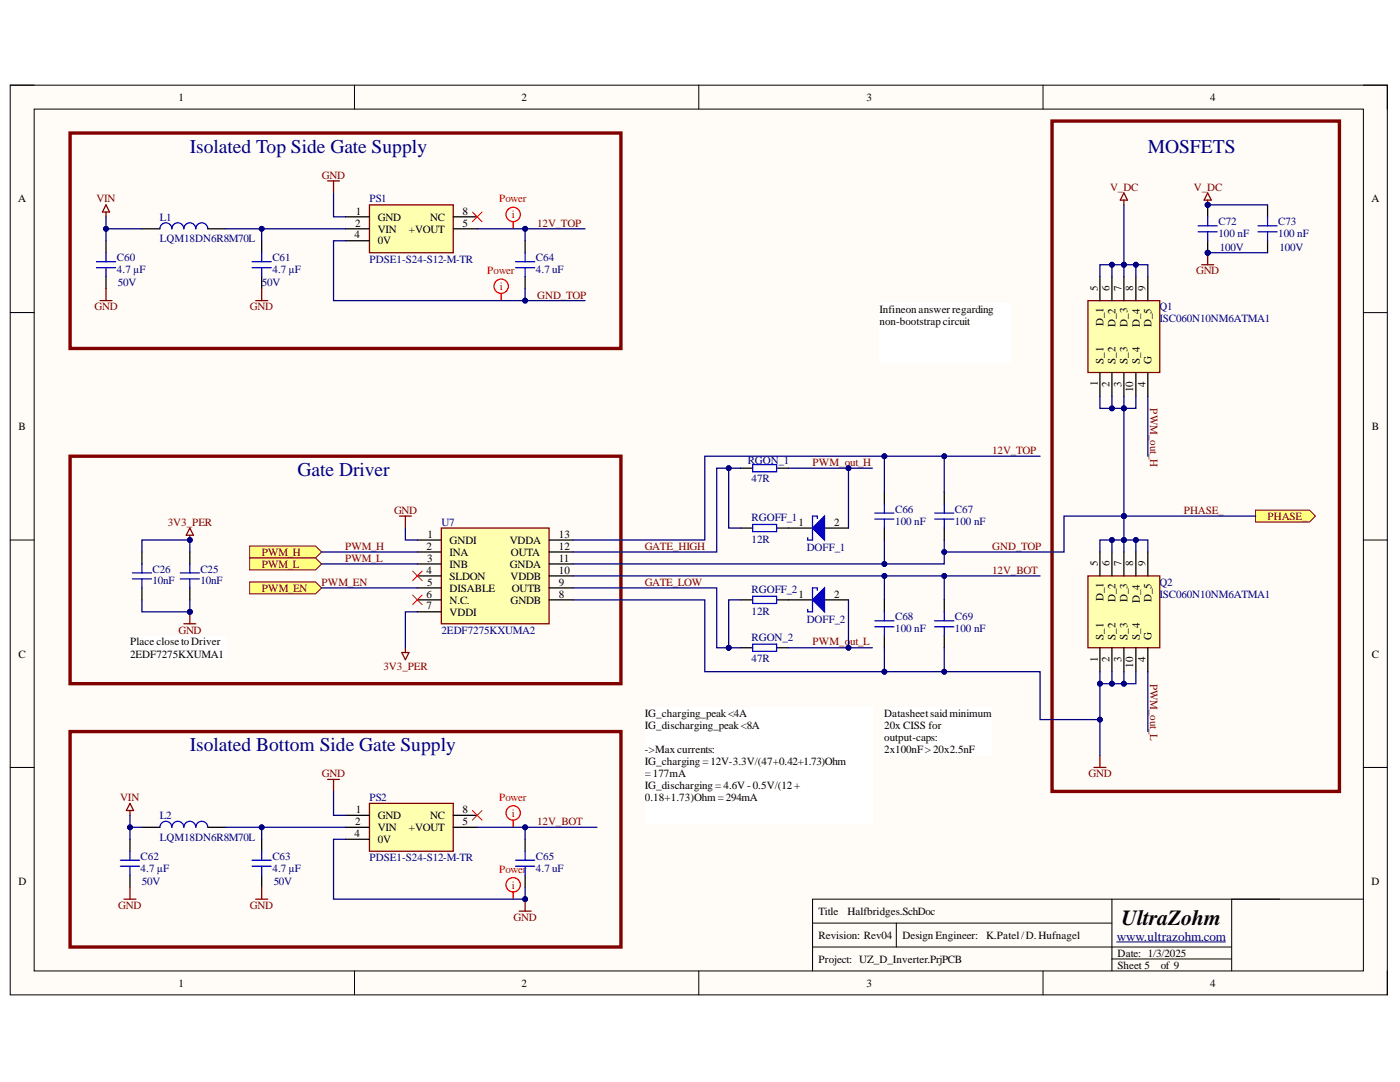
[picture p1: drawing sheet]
<svg xmlns="http://www.w3.org/2000/svg" width="279mm" height="216mm" viewBox="0 0 279 216" stroke-linecap="round" stroke-linejoin="round" font-family="sans-serif">
<defs><g id="words">
<text font-size="4.3" x="223.8" y="184.5">UltraZohm</text>
<g font-size="3.9" fill="#000080">
<text x="37.9" y="30.5">Isolated Top Side Gate Supply</text>
<text x="229.1" y="30.5">MOSFETS</text>
<text x="59.4" y="95">Gate Driver</text>
<text x="37.9" y="149.9">Isolated Bottom Side Gate Supply</text>
</g>
<text font-size="2.6" fill="#000080" x="222.9" y="187.7">www.ultrazohm.com</text>
<g font-size="2.2">
<text x="35.6" y="20.1">1</text>
<text x="104.1" y="20.1">2</text>
<text x="172.9" y="20.1">3</text>
<text x="241.5" y="20.1">4</text>
<text x="3.6" y="40.4">A</text>
<text x="273.7" y="40.4">A</text>
<text x="70.8" y="47.6">4</text>
<text x="70.9" y="45.2">2</text>
<text x="71" y="42.9">1</text>
<text x="75.4" y="44">GND</text>
<text x="75.4" y="46.4">VIN</text>
<text x="81.6" y="46.4">+VOUT</text>
<text x="85.8" y="44">NC</text>
<text x="92.3" y="45.2">5</text>
<text x="92.3" y="42.9">8</text>
<text x="75.4" y="48.8">0V</text>
<text x="219.1" y="58.1" transform="rotate(-90 219.1 58.1)">5</text>
<text x="221.4" y="58.1" transform="rotate(-90 221.4 58.1)">6</text>
<text x="223.8" y="58.1" transform="rotate(-90 223.8 58.1)">7</text>
<text x="226.2" y="58.1" transform="rotate(-90 226.2 58.1)">8</text>
<text x="228.6" y="58.1" transform="rotate(-90 228.6 58.1)">9</text>
<text x="175.5" y="62.4">Infineon answerregarding</text>
<text x="175.5" y="64.8">non-bootstrapcircuit</text>
<text x="220.3" y="65.1" transform="rotate(-90 220.3 65.1)">D_1</text>
<text x="222.6" y="65.2" transform="rotate(-90 222.6 65.2)">D_2</text>
<text x="225" y="65.2" transform="rotate(-90 225 65.2)">D_3</text>
<text x="227.4" y="65.3" transform="rotate(-90 227.4 65.3)">D_4</text>
<text x="229.8" y="65.2" transform="rotate(-90 229.8 65.2)">D_5</text>
<text x="219.1" y="77.1" transform="rotate(-90 219.1 77.1)">1</text>
<text x="220.3" y="72.6" transform="rotate(-90 220.3 72.6)">S_1</text>
<text x="221.4" y="77.2" transform="rotate(-90 221.4 77.2)">2</text>
<text x="222.6" y="72.6" transform="rotate(-90 222.6 72.6)">S_2</text>
<text x="223.8" y="77.2" transform="rotate(-90 223.8 77.2)">3</text>
<text x="225" y="72.6" transform="rotate(-90 225 72.6)">S_3</text>
<text x="227.4" y="72.6" transform="rotate(-90 227.4 72.6)">S_4</text>
<text x="228.6" y="77.2" transform="rotate(-90 228.6 77.2)">4</text>
<text x="229.8" y="72.6" transform="rotate(-90 229.8 72.6)">G</text>
<text x="226.2" y="78.3" transform="rotate(-90 226.2 78.3)">10</text>
<text x="3.7" y="85.8">B</text>
<text x="273.8" y="85.8">B</text>
<text x="85.3" y="107.3">1</text>
<text x="111.5" y="107.3">13</text>
<text x="159.4" y="105">1</text>
<text x="166.5" y="105">2</text>
<text x="85.1" y="109.7">2</text>
<text x="85.2" y="112.1">3</text>
<text x="89.7" y="108.5">GNDI</text>
<text x="89.7" y="110.9">INA</text>
<text x="89.7" y="113.3">INB</text>
<text x="101.7" y="113.3">GNDA</text>
<text x="101.7" y="108.5">VDDA</text>
<text x="102" y="110.9">OUTA</text>
<text x="111.5" y="112.1">11</text>
<text x="111.5" y="109.7">12</text>
<text x="219.1" y="113" transform="rotate(-90 219.1 113)">5</text>
<text x="221.4" y="113" transform="rotate(-90 221.4 113)">6</text>
<text x="223.8" y="113" transform="rotate(-90 223.8 113)">7</text>
<text x="226.2" y="113" transform="rotate(-90 226.2 113)">8</text>
<text x="228.6" y="113" transform="rotate(-90 228.6 113)">9</text>
<text x="85.1" y="114.5">4</text>
<text x="85.1" y="119.2">6</text>
<text x="85.2" y="116.9">5</text>
<text x="89.7" y="115.7">SLDON</text>
<text x="89.7" y="118.1">DISABLE</text>
<text x="101.9" y="115.7">VDDB</text>
<text x="102.1" y="118.1">OUTB</text>
<text x="111.5" y="119.2">8</text>
<text x="111.5" y="116.9">9</text>
<text x="111.5" y="114.5">10</text>
<text x="159.4" y="119.2">1</text>
<text x="166.5" y="119.2">2</text>
<text x="85.1" y="121.6">7</text>
<text x="89.7" y="120.4">N.C.</text>
<text x="89.7" y="122.9">VDDI</text>
<text x="101.9" y="120.4">GNDB</text>
<text x="220.3" y="120" transform="rotate(-90 220.3 120)">D_1</text>
<text x="222.6" y="120.2" transform="rotate(-90 222.6 120.2)">D_2</text>
<text x="225" y="120.1" transform="rotate(-90 225 120.1)">D_3</text>
<text x="227.4" y="120.3" transform="rotate(-90 227.4 120.3)">D_4</text>
<text x="229.8" y="120.2" transform="rotate(-90 229.8 120.2)">D_5</text>
<text x="3.7" y="131.2">C</text>
<text x="26" y="128.8">Place closeto Driver</text>
<text x="26" y="131.2">2EDF7275KXUMA1</text>
<text x="220.3" y="127.6" transform="rotate(-90 220.3 127.6)">S_1</text>
<text x="222.6" y="127.6" transform="rotate(-90 222.6 127.6)">S_2</text>
<text x="225" y="127.6" transform="rotate(-90 225 127.6)">S_3</text>
<text x="227.4" y="127.6" transform="rotate(-90 227.4 127.6)">S_4</text>
<text x="229.8" y="127.6" transform="rotate(-90 229.8 127.6)">G</text>
<text x="273.8" y="131.2">C</text>
<text x="219.1" y="132" transform="rotate(-90 219.1 132)">1</text>
<text x="221.4" y="132.2" transform="rotate(-90 221.4 132.2)">2</text>
<text x="223.8" y="132.1" transform="rotate(-90 223.8 132.1)">3</text>
<text x="226.2" y="133.3" transform="rotate(-90 226.2 133.3)">10</text>
<text x="228.6" y="132.2" transform="rotate(-90 228.6 132.2)">4</text>
<text x="128.7" y="143.2">IG_charging_peak&lt;4A</text>
<text x="176.5" y="143.2">Datasheetsaid minimum</text>
<text x="128.7" y="145.5">IG_discharging_peak&lt;8A</text>
<text x="176.5" y="145.5">20x CISS for</text>
<text x="176.5" y="147.9">output-caps:</text>
<text x="128.7" y="150.3">-&gt;Maxcurrents:</text>
<text x="128.7" y="152.7">IG_charging =12V-3.3V/(47+0.42+1.73)Ohm</text>
<text x="128.7" y="155.1">=177mA</text>
<text x="176.5" y="150.3">2x100nF&gt;20x2.5nF</text>
<text x="128.7" y="157.4">IG_discharging =4.6V -0.5V/(12 +</text>
<text x="128.7" y="159.9">0.18+1.73)Ohm =294mA</text>
<text x="70.8" y="167">4</text>
<text x="70.9" y="164.6">2</text>
<text x="71" y="162.3">1</text>
<text x="75.4" y="163.4">GND</text>
<text x="75.4" y="165.8">VIN</text>
<text x="81.6" y="165.8">+VOUT</text>
<text x="85.8" y="163.4">NC</text>
<text x="92.3" y="164.6">5</text>
<text x="92.3" y="162.3">8</text>
<text x="75.4" y="168.3">0V</text>
<text x="3.7" y="176.6">D</text>
<text x="273.7" y="176.6">D</text>
<text x="163.4" y="182.5">Title</text>
<text x="169.1" y="182.5">Halfbridges.SchDoc</text>
<text x="163.4" y="187.4">Revision: Rev04</text>
<text x="180.1" y="187.4">Design Engineer:</text>
<text x="196.8" y="187.4">K.Patel/D.Hufnagel</text>
<text x="223.1" y="190.9">Date: 1/3/2025</text>
<text x="35.6" y="196.9">1</text>
<text x="104.1" y="196.9">2</text>
<text x="163.4" y="192.1">Project: UZ_D_Inverter.PrjPCB</text>
<text x="172.9" y="196.9">3</text>
<text x="223.1" y="193.3">Sheet 5</text>
<text x="231.7" y="193.3">of 9</text>
<text x="241.5" y="196.9">4</text>
</g>
<g font-size="2.2" fill="#800000">
<text x="64.3" y="35.7">GND</text>
<text x="19.3" y="40.4">VIN</text>
<text x="221.5" y="38">V_DC</text>
<text x="238.3" y="38">V_DC</text>
<text x="107.2" y="45.2">12V_TOP</text>
<text x="107.2" y="59.6">GND_TOP</text>
<text x="238.7" y="54.8">GND</text>
<text x="18.9" y="62">GND</text>
<text x="49.9" y="62">GND</text>
<text x="229.6" y="81.5" transform="rotate(90 229.6 81.5)">PWM_out_H</text>
<text x="162.2" y="93">PWM_out_H</text>
<text x="198" y="90.6">12V_TOP</text>
<text x="33.5" y="105">3V3_PER</text>
<text x="78.6" y="102.5">GND</text>
<text x="236.2" y="102.5">PHASE_</text>
<text x="253" y="103.7">PHASE_</text>
<text x="52.3" y="110.9">PWM_H</text>
<text x="52.3" y="113.3">PWM_L</text>
<text x="68.9" y="109.7">PWM_H</text>
<text x="68.9" y="112.1">PWM_L</text>
<text x="128.7" y="109.7">GATE_HIGH</text>
<text x="198" y="109.7">GND_TOP</text>
<text x="52.3" y="118.1">PWM_EN</text>
<text x="64.2" y="116.9">PWM_EN</text>
<text x="128.7" y="116.9">GATE_LOW</text>
<text x="198" y="114.5">12V_BOT</text>
<text x="35.6" y="126.4">GND</text>
<text x="162.2" y="128.8">PWM_out_L</text>
<text x="76.5" y="133.6">3V3_PER</text>
<text x="229.6" y="136.4" transform="rotate(90 229.6 136.4)">PWM_out_L</text>
<text x="64.3" y="155.1">GND</text>
<text x="217.2" y="155.1">GND</text>
<text x="24" y="159.9">VIN</text>
<text x="107.2" y="164.6">12V_BOT</text>
<text x="23.6" y="181.4">GND</text>
<text x="49.9" y="181.4">GND</text>
<text x="102.5" y="183.7">GND</text>
</g>
<g font-size="2.2" fill="#000080">
<text x="73.7" y="40.4">PS1</text>
<text x="31.9" y="44">L1</text>
<text x="243.2" y="45">C72</text>
<text x="243.2" y="47.3">100 nF</text>
<text x="255.1" y="45">C73</text>
<text x="255.1" y="47.3">100 nF</text>
<text x="23.3" y="52.2">C60</text>
<text x="31.9" y="48.3">LQM18DN6R8M70L</text>
<text x="54.4" y="52.2">C61</text>
<text x="73.7" y="52.4">PDSE1-S24-S12-M-TR</text>
<text x="107" y="52.2">C64</text>
<text x="243.4" y="50">100V</text>
<text x="255.3" y="50">100V</text>
<text x="23.3" y="54.5">4.7 µF</text>
<text x="23.5" y="57.1">50V</text>
<text x="52.3" y="57.1">50V</text>
<text x="54.4" y="54.5">4.7 µF</text>
<text x="107" y="54.5">4.7 uF</text>
<text x="231.4" y="62">Q1</text>
<text x="231.4" y="64.3">ISC060N10NM6ATMA1</text>
<text x="149.2" y="92.5">RGON_1</text>
<text x="150" y="96.1">47R</text>
<text x="88.1" y="105">U7</text>
<text x="150" y="104">RGOFF_1</text>
<text x="178.7" y="102.3">C66</text>
<text x="178.7" y="104.7">100 nF</text>
<text x="190.6" y="102.3">C67</text>
<text x="190.6" y="104.7">100 nF</text>
<text x="150" y="108.3">12R</text>
<text x="161" y="110">DOFF_1</text>
<text x="30.4" y="114.3">C26</text>
<text x="30.4" y="116.6">10nF</text>
<text x="40" y="114.3">C25</text>
<text x="40" y="116.6">10nF</text>
<text x="150" y="118.3">RGOFF_2</text>
<text x="231.4" y="116.9">Q2</text>
<text x="231.4" y="119.2">ISC060N10NM6ATMA1</text>
<text x="150" y="122.6">12R</text>
<text x="161" y="124.3">DOFF_2</text>
<text x="178.7" y="123.8">C68</text>
<text x="190.6" y="123.8">C69</text>
<text x="88.1" y="126.4">2EDF7275KXUMA2</text>
<text x="150" y="127.9">RGON_2</text>
<text x="178.7" y="126.2">100 nF</text>
<text x="190.6" y="126.2">100 nF</text>
<text x="150" y="132.2">47R</text>
<text x="73.7" y="159.9">PS2</text>
<text x="31.9" y="163.4">L2</text>
<text x="31.9" y="167.8">LQM18DN6R8M70L</text>
<text x="28.1" y="171.6">C62</text>
<text x="28.1" y="173.9">4.7 µF</text>
<text x="54.4" y="171.6">C63</text>
<text x="54.4" y="173.9">4.7 µF</text>
<text x="73.7" y="171.8">PDSE1-S24-S12-M-TR</text>
<text x="107" y="171.6">C65</text>
<text x="107" y="173.9">4.7 uF</text>
<text x="28.3" y="176.6">50V</text>
<text x="54.6" y="176.6">50V</text>
</g>
<g font-size="2.2" fill="#f00">
<text x="99.6" y="40.4">Power</text>
<text x="102.1" y="43.5">i</text>
<text x="97.2" y="54.8">Power</text>
<text x="99.8" y="57.9">i</text>
<text x="99.6" y="159.9">Power</text>
<text x="102.1" y="162.9">i</text>
<text x="99.6" y="174.2">Power</text>
<text x="102.1" y="177.3">i</text>
</g>
</g></defs>
<path d="M2 17h274.9v181.5h-274.9z" fill-rule="evenodd" fill="#fffcf8"/>
<path d="M2 17h274.9v181.5h-274.9z" fill="none" stroke="#000" stroke-width=".2"/>
<path d="M6.8 21.8h265.3v171.9h-265.3z" fill-rule="evenodd" fill="#fffcf8"/>
<g fill="none" stroke="#000" stroke-width=".2">
<path d="M2 17h4.8M70.7 17v4.8M139.5 17v4.8M208.2 17v4.8M272.1 17h4.8v4.8M6.8 21.8h265.3v171.9h-265.3zM2 62.4h4.8M272.1 62.4h4.8M2 107.8h4.8M272.1 107.8h4.8M2 153.1h4.8M272.1 153.1h4.8"/>
<path d="M221.9 179.4v14.3M245.8 179.4v14.3M272.1 179.4h-109.9v14.3M70.7 193.7v4.8M139.5 193.7v4.8M162.2 184.2h59.7M162.2 189h83.6M178.9 184.2v4.8M208.2 193.7v4.8M221.9 191.4h23.9M276.9 193.7v4.8"/>
</g>
<path d="M222.9 188h21.7" fill="none" stroke="#000080" stroke-width=".2"/>
<path d="M88.1 105.4h21.5v19.1h-21.5z" fill-rule="evenodd" fill="#ffffb0"/>
<path d="M88.1 105.4h21.5v19.1h-21.5zM80.2 130.2h1.4l-.7 1.4zM80.9 129.3v.9M218.3 153.1h2.4M219.5 150.7v2.4" fill="none" stroke="#800000" stroke-width=".25"/>
<g fill="none" stroke="#000" stroke-width=".25">
<path d="M83.3 107.8h4.8M83.3 110.1h4.8M83.3 112.5h4.8M83.3 114.9h4.8M83.3 117.3h4.8M83.3 119.7h4.8M109.6 107.8h4.8M109.6 110.1h4.8M109.6 112.5h4.8M109.6 114.9h4.8M109.6 117.3h4.8M109.6 119.7h4.8"/>
<path d="M83.3 122.1h4.8"/>
</g>
<path d="M49.8 108.9h13.2l1.2 1.2-1.2 1.2h-13.2z" fill-rule="evenodd" fill="#ffff80"/>
<path d="M49.8 108.9h13.2l1.2 1.2-1.2 1.2h-13.2z" fill="none" stroke="#800000" stroke-width=".2"/>
<path d="M49.8 111.3h13.2l1.2 1.2-1.2 1.2h-13.2z" fill-rule="evenodd" fill="#ffff80"/>
<path d="M49.8 111.3h13.2l1.2 1.2-1.2 1.2h-13.2z" fill="none" stroke="#800000" stroke-width=".2"/>
<path d="M73.7 40.9h16.8v9.5h-16.8z" fill-rule="evenodd" fill="#ffffb0"/>
<path d="M73.7 40.9h16.8v9.5h-16.8z" fill="none" stroke="#800000" stroke-width=".25"/>
<path d="M69 43.3h4.7M69 45.7h4.7M69 48h4.7M90.5 43.3h4.7M90.5 45.7h4.7" fill="none" stroke="#000" stroke-width=".25"/>
<path d="M73.7 160.3h16.8v9.6h-16.8z" fill-rule="evenodd" fill="#ffffb0"/>
<g fill="none" stroke="#800000" stroke-width=".25">
<path d="M65.4 36.1h2.4M66.6 36.1v2.4M20 60h2.4M21.2 42.3v1M21.2 57.6v2.4M21.2 40.9l.7 1.4h-1.5zM51 60h2.4M52.2 57.6v2.4M37.9 105.4l.7 1.4h-1.4zM37.9 106.8v1M65.4 155.5h2.4M66.6 155.5v2.4"/>
<path d="M24.7 179.4h2.4M25.9 161.7v1M25.9 177v2.4M25.9 160.3l.8 1.4h-1.5zM51 179.4h2.4M52.2 177v2.4M73.7 160.3h16.8v9.6h-16.8z"/>
</g>
<g fill="none" stroke="#000" stroke-width=".25">
<path d="M21.2 48v2.4M21.2 55.2v2.4M28.3 45.7h3.6M41.5 45.7h3.6M52.2 48v2.4M52.2 55.2v2.4M25.9 167.5v2.4M25.9 174.6v2.4M52.2 167.5v2.4M52.2 174.6v2.4M69 162.7h4.7M69 165.1h4.7"/>
<path d="M69 167.5h4.7M90.5 162.7h4.7M90.5 165.1h4.7"/>
</g>
<g fill="none" stroke="#00f" stroke-width=".25">
<path d="M19.2 53.4h3.9M19.2 52.2h3.9M21.2 50.4v1.8M21.2 53.4v1.8M31.9 45.7a1.2 1.2 0 0 1 1.2-1.2 1.2 1.2 0 0 1 1.2 1.2 1.19 1.19 0 0 1 1.2-1.2 1.19 1.19 0 0 1 1.2 1.2 1.19 1.19 0 0 1 1.2-1.2 1.19 1.19 0 0 1 1.2 1.2 1.19 1.19 0 0 1 1.2-1.2 1.19 1.19 0 0 1 1.2 1.2M50.3 53.4h3.8M50.3 52.2h3.8M52.2 50.4v1.8M52.2 53.4v1.8M24 172.8h3.8M24 171.6h3.8M25.9 169.9v1.7"/>
<path d="M25.9 172.8v1.8M50.3 171.6h3.8M50.3 172.8h3.8M52.2 169.9v1.7M52.2 172.8v1.8"/>
</g>
<circle cx="37.9" cy="107.8" r=".48" fill="#000080"/>
<circle cx="37.9" cy="107.8" r=".48" fill="none" stroke="#000080" stroke-width=".2"/>
<path d="M36.7 124.5h2.4M37.9 122.1v2.4" fill="none" stroke="#800000" stroke-width=".25"/>
<circle cx="37.9" cy="122.1" r=".48" fill="#000080"/>
<circle cx="37.9" cy="122.1" r=".48" fill="none" stroke="#000080" stroke-width=".2"/>
<path d="M176.5 141.2h21.5v9.5h-21.5z" fill-rule="evenodd" fill="#fff"/>
<path d="M176.5 141.2h21.5v9.5h-21.5z" fill="none" stroke="#fff" stroke-width=".2"/>
<path d="M82.3 118.7l1.9 2M84.2 118.7l-1.9 2" fill="none" stroke="#f00" stroke-width=".2"/>
<path d="M250.6 101.8h10.7l1.2 1.2-1.2 1.2h-10.7z" fill-rule="evenodd" fill="#ffff80"/>
<path d="M250.6 101.8h10.7l1.2 1.2-1.2 1.2h-10.7z" fill="none" stroke="#800000" stroke-width=".2"/>
<path d="M49.8 116.1h13.2l1.2 1.2-1.2 1.2h-13.2z" fill-rule="evenodd" fill="#ffff80"/>
<path d="M49.8 116.1h13.2l1.2 1.2-1.2 1.2h-13.2z" fill="none" stroke="#800000" stroke-width=".2"/>
<path d="M79.7 103h2.4M80.9 103v2.4" fill="none" stroke="#800000" stroke-width=".25"/>
<path d="M128.7 141.2h45.4v23.2h-45.4z" fill-rule="evenodd" fill="#fff"/>
<path d="M128.7 141.2h45.4v23.2h-45.4z" fill="none" stroke="#fff" stroke-width=".2"/>
<path d="M94.3 42.3l1.9 1.9M96.2 42.3l-1.9 1.9M82.3 114l1.9 1.9M84.2 114l-1.9 1.9M94.3 161.7l1.9 1.9M96.2 161.7l-1.9 1.9" fill="none" stroke="#f00" stroke-width=".2"/>
<path d="M217.1 60h14.4v14.3h-14.4z" fill-rule="evenodd" fill="#ffffb0"/>
<path d="M224.3 38.5l.7 1.4h-1.4zM224.3 39.9v1M217.1 60h14.4v14.3h-14.4z" fill="none" stroke="#800000" stroke-width=".25"/>
<path d="M219.5 55.2v4.8M221.9 55.2v4.8M224.3 55.2v4.8M226.7 55.2v4.8M229.1 55.2v4.8M219.5 74.3v4.8M221.9 74.3v4.8M224.3 74.3v4.8M226.7 74.3v4.8M229.1 74.3v4.8" fill="none" stroke="#000" stroke-width=".25"/>
<path d="M217.1 114.9h14.4v14.4h-14.4z" fill-rule="evenodd" fill="#ffffb0"/>
<path d="M217.1 114.9h14.4v14.4h-14.4z" fill="none" stroke="#800000" stroke-width=".25"/>
<path d="M219.5 110.1v4.8M221.9 110.1v4.8M224.3 110.1v4.8M226.7 110.1v4.8M229.1 110.1v4.8M219.5 129.3v4.7M221.9 129.3v4.7M224.3 129.3v4.7M226.7 129.3v4.7M229.1 129.3v4.7" fill="none" stroke="#000" stroke-width=".25"/>
<path d="M25.9 126.9h19.2v4.7h-19.2z" fill-rule="evenodd" fill="#fff"/>
<path d="M25.9 126.9h19.2v4.7h-19.2z" fill="none" stroke="#fff" stroke-width=".2"/>
<path d="M14 26.5h109.9v43h-109.9zM210 24.2h57.3v133.7h-57.3zM14 91h109.9v45.4h-109.9zM14 146h109.9v43h-109.9z" fill="none" stroke="#800000" stroke-width=".68"/>
<g fill="none" stroke="#f00" stroke-width=".25">
<path d="M100 58.6v1.4M102.4 44.2v1.5M102.4 163.6v1.5M102.4 178v1.4"/>
<circle cx="100" cy="57.1" r="1.43"/>
<circle cx="102.4" cy="42.8" r="1.43"/>
<circle cx="102.4" cy="162.2" r="1.43"/>
<circle cx="102.4" cy="176.5" r="1.43"/>
</g>
<path d="M241 38.5l.7 1.4h-1.4zM241 39.9v1" fill="none" stroke="#800000" stroke-width=".25"/>
<circle cx="241" cy="40.9" r=".48" fill="#000080"/>
<circle cx="241" cy="40.9" r=".48" fill="none" stroke="#000080" stroke-width=".2"/>
<path d="M239.8 52.8h2.4M241 50.4v2.4" fill="none" stroke="#800000" stroke-width=".25"/>
<circle cx="241" cy="50.4" r=".48" fill="#000080"/>
<circle cx="241" cy="50.4" r=".48" fill="none" stroke="#000080" stroke-width=".2"/>
<path d="M104.8 179.4v2.4M103.6 181.8h2.4" fill="none" stroke="#800000" stroke-width=".25"/>
<circle cx="104.8" cy="179.4" r=".48" fill="#000080"/>
<circle cx="104.8" cy="179.4" r=".48" fill="none" stroke="#000080" stroke-width=".2"/>
<circle cx="241" cy="50.4" r=".48" fill="#000080"/>
<circle cx="241" cy="50.4" r=".48" fill="none" stroke="#000080" stroke-width=".2"/>
<circle cx="241" cy="40.9" r=".48" fill="#000080"/>
<circle cx="241" cy="40.9" r=".48" fill="none" stroke="#000080" stroke-width=".2"/>
<path d="M241 48v2.4" fill="none" stroke="#000" stroke-width=".25"/>
<circle cx="241" cy="50.4" r=".48" fill="#000080"/>
<circle cx="241" cy="50.4" r=".48" fill="none" stroke="#000080" stroke-width=".2"/>
<path d="M241 40.9v2.4" fill="none" stroke="#000" stroke-width=".25"/>
<circle cx="241" cy="40.9" r=".48" fill="#000080"/>
<circle cx="241" cy="40.9" r=".48" fill="none" stroke="#000080" stroke-width=".2"/>
<g fill="none" stroke="#00f" stroke-width=".25">
<path d="M239.1 45.1h3.8M239.1 46.3h3.8M241 43.3v1.8M241 46.3v1.7M251.1 45.1h3.8M251.1 46.3h3.8M253 43.3v1.8M253 46.3v1.7M26.4 114.3h3.8M26.4 115.5h3.8M28.3 112.5v1.8M28.3 115.5v1.8"/>
<path d="M36 114.3h3.8M36 115.5h3.8M37.9 112.5v1.8M37.9 115.5v1.8M174.6 102.4h3.8M174.6 103.6h3.8M176.5 100.6v1.8M176.5 103.6v1.8M186.5 102.4h3.9M186.5 103.6h3.9M188.4 100.6v1.8M188.4 103.6v1.8"/>
<path d="M174.6 123.9h3.8M174.6 125.1h3.8M176.5 122.1v1.8M176.5 125.1v1.8M186.5 123.9h3.9M186.5 125.1h3.9M188.4 122.1v1.8M188.4 125.1v1.8M31.9 165.1a1.2 1.2 0 0 1 1.2-1.2 1.2 1.2 0 0 1 1.2 1.2 1.19 1.19 0 0 1 1.2-1.2 1.19 1.19 0 0 1 1.2 1.2 1.19 1.19 0 0 1 1.2-1.2 1.19 1.19 0 0 1 1.2 1.2 1.19 1.19 0 0 1 1.2-1.2 1.19 1.19 0 0 1 1.2 1.2"/>
</g>
<g fill="none" stroke="#000" stroke-width=".25">
<path d="M253 40.9v2.4M253 48v2.4M176.5 98.2v2.4M188.4 98.2v2.4M28.3 110.1v2.4M28.3 117.3v2.4M37.9 110.1v2.4M37.9 117.3v2.4M157.4 105.4h4.8M164.5 105.4h4.8M176.5 105.4v2.4M176.5 119.7v2.4"/>
<path d="M188.4 105.4v2.4M188.4 119.7v2.4M176.5 126.9v2.4M188.4 126.9v2.4M28.3 165.1h3.6M41.5 165.1h3.6"/>
</g>
<path d="M164.5 103v4.8l-2.3-2.4z" fill="#00f"/>
<path d="M163.1 103.5v-.5h-.9v4.8h-1v-.5M164.5 103v4.8l-2.3-2.4z" fill="none" stroke="#00f" stroke-width=".25"/>
<path d="M157.4 119.7h4.8M164.5 119.7h4.8" fill="none" stroke="#000" stroke-width=".25"/>
<path d="M162.2 119.7l2.3-2.4v4.8z" fill="#00f"/>
<g fill="none" stroke="#00f" stroke-width=".25">
<path d="M102.9 52.2h3.8M102.9 53.4h3.8M104.8 50.4v1.8M104.8 53.4v1.8M150.2 92.7h4.8v1.4h-4.8zM150.2 104.6h4.8v1.5h-4.8zM150.2 119h4.8v1.4h-4.8zM162.2 119.7l2.3-2.4v4.8zM163.1 117.8v-.5h-.9v4.8h-1v-.5M150.2 128.5h4.8v1.5h-4.8zM102.9 171.6h3.8M102.9 172.8h3.8"/>
<path d="M104.8 169.9v1.7M104.8 172.8v1.8"/>
</g>
<path d="M104.8 48v2.4M104.8 55.2v2.4M147.8 93.4h2.4M155 93.4h2.4M147.8 105.4h2.4M147.8 119.7h2.4M155 105.4h2.4M155 119.7h2.4M147.8 129.3h2.4M155 129.3h2.4M104.8 167.5v2.4M104.8 174.6v2.4" fill="none" stroke="#000" stroke-width=".25"/>
<path d="M221.9 79.1v2.4h2.4" fill="none" stroke="#000080" stroke-width=".25"/>
<circle cx="221.9" cy="81.5" r=".48" fill="#000080"/>
<circle cx="221.9" cy="81.5" r=".48" fill="none" stroke="#000080" stroke-width=".2"/>
<circle cx="224.3" cy="81.5" r=".48" fill="#000080"/>
<circle cx="224.3" cy="81.5" r=".48" fill="none" stroke="#000080" stroke-width=".2"/>
<path d="M219.5 79.1v2.4h2.4" fill="none" stroke="#000080" stroke-width=".25"/>
<circle cx="221.9" cy="81.5" r=".48" fill="#000080"/>
<circle cx="221.9" cy="81.5" r=".48" fill="none" stroke="#000080" stroke-width=".2"/>
<path d="M224.3 103v7.1" fill="none" stroke="#000080" stroke-width=".25"/>
<circle cx="224.3" cy="107.8" r=".48" fill="#000080"/>
<circle cx="224.3" cy="107.8" r=".48" fill="none" stroke="#000080" stroke-width=".2"/>
<circle cx="224.3" cy="103" r=".48" fill="#000080"/>
<circle cx="224.3" cy="103" r=".48" fill="none" stroke="#000080" stroke-width=".2"/>
<path d="M37.9 119.7v2.4" fill="none" stroke="#000080" stroke-width=".25"/>
<circle cx="37.9" cy="122.1" r=".48" fill="#000080"/>
<circle cx="37.9" cy="122.1" r=".48" fill="none" stroke="#000080" stroke-width=".2"/>
<path d="M229.1 79.1v11.9M219.5 134v2.4h2.4v-2.4M229.1 134v12" fill="none" stroke="#000080" stroke-width=".25"/>
<circle cx="221.9" cy="136.4" r=".48" fill="#000080"/>
<circle cx="221.9" cy="136.4" r=".48" fill="none" stroke="#000080" stroke-width=".2"/>
<circle cx="219.5" cy="136.4" r=".48" fill="#000080"/>
<circle cx="219.5" cy="136.4" r=".48" fill="none" stroke="#000080" stroke-width=".2"/>
<path d="M224.3 134v2.4h-2.4" fill="none" stroke="#000080" stroke-width=".25"/>
<circle cx="221.9" cy="136.4" r=".48" fill="#000080"/>
<circle cx="221.9" cy="136.4" r=".48" fill="none" stroke="#000080" stroke-width=".2"/>
<circle cx="224.3" cy="136.4" r=".48" fill="#000080"/>
<circle cx="224.3" cy="136.4" r=".48" fill="none" stroke="#000080" stroke-width=".2"/>
<path d="M28.3 119.7v2.4h9.6M64.2 117.3h19.1" fill="none" stroke="#000080" stroke-width=".25"/>
<circle cx="37.9" cy="122.1" r=".48" fill="#000080"/>
<circle cx="37.9" cy="122.1" r=".48" fill="none" stroke="#000080" stroke-width=".2"/>
<path d="M28.3 45.7h-7.1v2.3" fill="none" stroke="#000080" stroke-width=".25"/>
<circle cx="21.2" cy="45.7" r=".48" fill="#000080"/>
<circle cx="21.2" cy="45.7" r=".48" fill="none" stroke="#000080" stroke-width=".2"/>
<path d="M45.1 45.7h7.1v2.3" fill="none" stroke="#000080" stroke-width=".25"/>
<circle cx="52.2" cy="45.7" r=".48" fill="#000080"/>
<circle cx="52.2" cy="45.7" r=".48" fill="none" stroke="#000080" stroke-width=".2"/>
<path d="M25.9 165.1h2.4" fill="none" stroke="#000080" stroke-width=".25"/>
<circle cx="25.9" cy="165.1" r=".48" fill="#000080"/>
<circle cx="25.9" cy="165.1" r=".48" fill="none" stroke="#000080" stroke-width=".2"/>
<path d="M45.1 165.1h7.1v2.4" fill="none" stroke="#000080" stroke-width=".25"/>
<circle cx="52.2" cy="165.1" r=".48" fill="#000080"/>
<circle cx="52.2" cy="165.1" r=".48" fill="none" stroke="#000080" stroke-width=".2"/>
<path d="M21.2 43.3v2.4" fill="none" stroke="#000080" stroke-width=".25"/>
<circle cx="21.2" cy="45.7" r=".48" fill="#000080"/>
<circle cx="21.2" cy="45.7" r=".48" fill="none" stroke="#000080" stroke-width=".2"/>
<path d="M52.2 45.7h16.8" fill="none" stroke="#000080" stroke-width=".25"/>
<circle cx="52.2" cy="45.7" r=".48" fill="#000080"/>
<circle cx="52.2" cy="45.7" r=".48" fill="none" stroke="#000080" stroke-width=".2"/>
<path d="M66.6 38.5v4.8h2.4M95.2 45.7h9.6v2.3" fill="none" stroke="#000080" stroke-width=".25"/>
<circle cx="104.8" cy="45.7" r=".48" fill="#000080"/>
<circle cx="104.8" cy="45.7" r=".48" fill="none" stroke="#000080" stroke-width=".2"/>
<path d="M95.2 165.1h9.6v2.4" fill="none" stroke="#000080" stroke-width=".25"/>
<circle cx="104.8" cy="165.1" r=".48" fill="#000080"/>
<circle cx="104.8" cy="165.1" r=".48" fill="none" stroke="#000080" stroke-width=".2"/>
<path d="M104.8 165.1h14.3" fill="none" stroke="#000080" stroke-width=".25"/>
<circle cx="104.8" cy="165.1" r=".48" fill="#000080"/>
<circle cx="104.8" cy="165.1" r=".48" fill="none" stroke="#000080" stroke-width=".2"/>
<path d="M52.2 165.1h16.8" fill="none" stroke="#000080" stroke-width=".25"/>
<circle cx="52.2" cy="165.1" r=".48" fill="#000080"/>
<circle cx="52.2" cy="165.1" r=".48" fill="none" stroke="#000080" stroke-width=".2"/>
<path d="M104.8 45.7h12M66.6 157.9v4.8h2.4" fill="none" stroke="#000080" stroke-width=".25"/>
<circle cx="104.8" cy="45.7" r=".48" fill="#000080"/>
<circle cx="104.8" cy="45.7" r=".48" fill="none" stroke="#000080" stroke-width=".2"/>
<path d="M104.8 57.6v2.4h12" fill="none" stroke="#000080" stroke-width=".25"/>
<circle cx="104.8" cy="60" r=".48" fill="#000080"/>
<circle cx="104.8" cy="60" r=".48" fill="none" stroke="#000080" stroke-width=".2"/>
<path d="M69 48h-2.4v12h38.2" fill="none" stroke="#000080" stroke-width=".25"/>
<circle cx="104.8" cy="60" r=".48" fill="#000080"/>
<circle cx="104.8" cy="60" r=".48" fill="none" stroke="#000080" stroke-width=".2"/>
<path d="M147.8 93.4h-4.8v16.7h-28.6" fill="none" stroke="#000080" stroke-width=".25"/>
<circle cx="145.4" cy="93.4" r=".48" fill="#000080"/>
<circle cx="145.4" cy="93.4" r=".48" fill="none" stroke="#000080" stroke-width=".2"/>
<path d="M176.5 91v7.2M64.2 110.1h19.1M64.2 112.5h19.1M80.9 105.4v2.4h2.4M83.3 122.1h-2.4v7.2" fill="none" stroke="#000080" stroke-width=".25"/>
<circle cx="176.5" cy="91" r=".48" fill="#000080"/>
<circle cx="176.5" cy="91" r=".48" fill="none" stroke="#000080" stroke-width=".2"/>
<path d="M28.3 110.1v-2.3h9.6v2.3" fill="none" stroke="#000080" stroke-width=".25"/>
<circle cx="37.9" cy="107.8" r=".48" fill="#000080"/>
<circle cx="37.9" cy="107.8" r=".48" fill="none" stroke="#000080" stroke-width=".2"/>
<path d="M25.9 162.7v4.8" fill="none" stroke="#000080" stroke-width=".25"/>
<circle cx="25.9" cy="165.1" r=".48" fill="#000080"/>
<circle cx="25.9" cy="165.1" r=".48" fill="none" stroke="#000080" stroke-width=".2"/>
<path d="M224.3 40.9v14.3" fill="none" stroke="#000080" stroke-width=".25"/>
<circle cx="224.3" cy="52.8" r=".48" fill="#000080"/>
<circle cx="224.3" cy="52.8" r=".48" fill="none" stroke="#000080" stroke-width=".2"/>
<path d="M224.3 52.8h4.8v2.4" fill="none" stroke="#000080" stroke-width=".25"/>
<circle cx="224.3" cy="52.8" r=".48" fill="#000080"/>
<circle cx="224.3" cy="52.8" r=".48" fill="none" stroke="#000080" stroke-width=".2"/>
<circle cx="226.7" cy="52.8" r=".48" fill="#000080"/>
<circle cx="226.7" cy="52.8" r=".48" fill="none" stroke="#000080" stroke-width=".2"/>
<path d="M224.3 52.8h-2.4v2.4" fill="none" stroke="#000080" stroke-width=".25"/>
<circle cx="224.3" cy="52.8" r=".48" fill="#000080"/>
<circle cx="224.3" cy="52.8" r=".48" fill="none" stroke="#000080" stroke-width=".2"/>
<circle cx="221.9" cy="52.8" r=".48" fill="#000080"/>
<circle cx="221.9" cy="52.8" r=".48" fill="none" stroke="#000080" stroke-width=".2"/>
<path d="M221.9 52.8h-2.4v2.4" fill="none" stroke="#000080" stroke-width=".25"/>
<circle cx="221.9" cy="52.8" r=".48" fill="#000080"/>
<circle cx="221.9" cy="52.8" r=".48" fill="none" stroke="#000080" stroke-width=".2"/>
<path d="M226.7 52.8v2.4" fill="none" stroke="#000080" stroke-width=".25"/>
<circle cx="226.7" cy="52.8" r=".48" fill="#000080"/>
<circle cx="226.7" cy="52.8" r=".48" fill="none" stroke="#000080" stroke-width=".2"/>
<path d="M226.7 79.1v2.4h-2.4" fill="none" stroke="#000080" stroke-width=".25"/>
<circle cx="224.3" cy="81.5" r=".48" fill="#000080"/>
<circle cx="224.3" cy="81.5" r=".48" fill="none" stroke="#000080" stroke-width=".2"/>
<path d="M226.7 134v2.4h-2.4" fill="none" stroke="#000080" stroke-width=".25"/>
<circle cx="224.3" cy="136.4" r=".48" fill="#000080"/>
<circle cx="224.3" cy="136.4" r=".48" fill="none" stroke="#000080" stroke-width=".2"/>
<path d="M224.3 79.1v23.9" fill="none" stroke="#000080" stroke-width=".25"/>
<circle cx="224.3" cy="81.5" r=".48" fill="#000080"/>
<circle cx="224.3" cy="81.5" r=".48" fill="none" stroke="#000080" stroke-width=".2"/>
<circle cx="224.3" cy="103" r=".48" fill="#000080"/>
<circle cx="224.3" cy="103" r=".48" fill="none" stroke="#000080" stroke-width=".2"/>
<path d="M224.3 107.8h-4.8v2.3" fill="none" stroke="#000080" stroke-width=".25"/>
<circle cx="221.9" cy="107.8" r=".48" fill="#000080"/>
<circle cx="221.9" cy="107.8" r=".48" fill="none" stroke="#000080" stroke-width=".2"/>
<circle cx="224.3" cy="107.8" r=".48" fill="#000080"/>
<circle cx="224.3" cy="107.8" r=".48" fill="none" stroke="#000080" stroke-width=".2"/>
<path d="M221.9 107.8v2.3" fill="none" stroke="#000080" stroke-width=".25"/>
<circle cx="221.9" cy="107.8" r=".48" fill="#000080"/>
<circle cx="221.9" cy="107.8" r=".48" fill="none" stroke="#000080" stroke-width=".2"/>
<path d="M224.3 107.8h4.8v2.3" fill="none" stroke="#000080" stroke-width=".25"/>
<circle cx="226.7" cy="107.8" r=".48" fill="#000080"/>
<circle cx="226.7" cy="107.8" r=".48" fill="none" stroke="#000080" stroke-width=".2"/>
<circle cx="224.3" cy="107.8" r=".48" fill="#000080"/>
<circle cx="224.3" cy="107.8" r=".48" fill="none" stroke="#000080" stroke-width=".2"/>
<path d="M226.7 107.8v2.3" fill="none" stroke="#000080" stroke-width=".25"/>
<circle cx="226.7" cy="107.8" r=".48" fill="#000080"/>
<circle cx="226.7" cy="107.8" r=".48" fill="none" stroke="#000080" stroke-width=".2"/>
<path d="M69 167.5h-2.4v11.9h38.2v-2.4" fill="none" stroke="#000080" stroke-width=".25"/>
<circle cx="104.8" cy="179.4" r=".48" fill="#000080"/>
<circle cx="104.8" cy="179.4" r=".48" fill="none" stroke="#000080" stroke-width=".2"/>
<path d="M176.5 107.8v4.7h-62.1" fill="none" stroke="#000080" stroke-width=".25"/>
<circle cx="176.5" cy="112.5" r=".48" fill="#000080"/>
<circle cx="176.5" cy="112.5" r=".48" fill="none" stroke="#000080" stroke-width=".2"/>
<path d="M176.5 114.9v4.8" fill="none" stroke="#000080" stroke-width=".25"/>
<circle cx="176.5" cy="114.9" r=".48" fill="#000080"/>
<circle cx="176.5" cy="114.9" r=".48" fill="none" stroke="#000080" stroke-width=".2"/>
<path d="M188.4 114.9v4.8" fill="none" stroke="#000080" stroke-width=".25"/>
<circle cx="188.4" cy="114.9" r=".48" fill="#000080"/>
<circle cx="188.4" cy="114.9" r=".48" fill="none" stroke="#000080" stroke-width=".2"/>
<path d="M188.4 129.3v4.7" fill="none" stroke="#000080" stroke-width=".25"/>
<circle cx="188.4" cy="134" r=".48" fill="#000080"/>
<circle cx="188.4" cy="134" r=".48" fill="none" stroke="#000080" stroke-width=".2"/>
<path d="M176.5 129.3v4.7" fill="none" stroke="#000080" stroke-width=".25"/>
<circle cx="176.5" cy="134" r=".48" fill="#000080"/>
<circle cx="176.5" cy="134" r=".48" fill="none" stroke="#000080" stroke-width=".2"/>
<path d="M241 50.4h12" fill="none" stroke="#000080" stroke-width=".25"/>
<circle cx="241" cy="50.4" r=".48" fill="#000080"/>
<circle cx="241" cy="50.4" r=".48" fill="none" stroke="#000080" stroke-width=".2"/>
<path d="M241 40.9h12" fill="none" stroke="#000080" stroke-width=".25"/>
<circle cx="241" cy="40.9" r=".48" fill="#000080"/>
<circle cx="241" cy="40.9" r=".48" fill="none" stroke="#000080" stroke-width=".2"/>
<path d="M188.4 107.8v2.3" fill="none" stroke="#000080" stroke-width=".25"/>
<circle cx="188.4" cy="110.1" r=".48" fill="#000080"/>
<circle cx="188.4" cy="110.1" r=".48" fill="none" stroke="#000080" stroke-width=".2"/>
<path d="M188.4 91v7.2" fill="none" stroke="#000080" stroke-width=".25"/>
<circle cx="188.4" cy="91" r=".48" fill="#000080"/>
<circle cx="188.4" cy="91" r=".48" fill="none" stroke="#000080" stroke-width=".2"/>
<path d="M114.4 114.9h93.2" fill="none" stroke="#000080" stroke-width=".25"/>
<circle cx="176.5" cy="114.9" r=".48" fill="#000080"/>
<circle cx="176.5" cy="114.9" r=".48" fill="none" stroke="#000080" stroke-width=".2"/>
<circle cx="188.4" cy="114.9" r=".48" fill="#000080"/>
<circle cx="188.4" cy="114.9" r=".48" fill="none" stroke="#000080" stroke-width=".2"/>
<path d="M224.3 103h-12v7.1h-23.9v2.4h-11.9" fill="none" stroke="#000080" stroke-width=".25"/>
<circle cx="176.5" cy="112.5" r=".48" fill="#000080"/>
<circle cx="176.5" cy="112.5" r=".48" fill="none" stroke="#000080" stroke-width=".2"/>
<circle cx="188.4" cy="110.1" r=".48" fill="#000080"/>
<circle cx="188.4" cy="110.1" r=".48" fill="none" stroke="#000080" stroke-width=".2"/>
<circle cx="224.3" cy="103" r=".48" fill="#000080"/>
<circle cx="224.3" cy="103" r=".48" fill="none" stroke="#000080" stroke-width=".2"/>
<path d="M219.5 136.4v14.3" fill="none" stroke="#000080" stroke-width=".25"/>
<circle cx="219.5" cy="136.4" r=".48" fill="#000080"/>
<circle cx="219.5" cy="136.4" r=".48" fill="none" stroke="#000080" stroke-width=".2"/>
<circle cx="219.5" cy="143.6" r=".48" fill="#000080"/>
<circle cx="219.5" cy="143.6" r=".48" fill="none" stroke="#000080" stroke-width=".2"/>
<path d="M114.4 119.7h26.3v14.3h66.9v9.6h11.9" fill="none" stroke="#000080" stroke-width=".25"/>
<circle cx="219.5" cy="143.6" r=".48" fill="#000080"/>
<circle cx="219.5" cy="143.6" r=".48" fill="none" stroke="#000080" stroke-width=".2"/>
<circle cx="188.4" cy="134" r=".48" fill="#000080"/>
<circle cx="188.4" cy="134" r=".48" fill="none" stroke="#000080" stroke-width=".2"/>
<circle cx="176.5" cy="134" r=".48" fill="#000080"/>
<circle cx="176.5" cy="134" r=".48" fill="none" stroke="#000080" stroke-width=".2"/>
<path d="M224.3 103h26.3" fill="none" stroke="#000080" stroke-width=".25"/>
<circle cx="224.3" cy="103" r=".48" fill="#000080"/>
<circle cx="224.3" cy="103" r=".48" fill="none" stroke="#000080" stroke-width=".2"/>
<path d="M207.6 91h-66.9v16.8h-26.3" fill="none" stroke="#000080" stroke-width=".25"/>
<circle cx="188.4" cy="91" r=".48" fill="#000080"/>
<circle cx="188.4" cy="91" r=".48" fill="none" stroke="#000080" stroke-width=".2"/>
<circle cx="176.5" cy="91" r=".48" fill="#000080"/>
<circle cx="176.5" cy="91" r=".48" fill="none" stroke="#000080" stroke-width=".2"/>
<path d="M145.4 93.4v12h2.4" fill="none" stroke="#000080" stroke-width=".25"/>
<circle cx="145.4" cy="93.4" r=".48" fill="#000080"/>
<circle cx="145.4" cy="93.4" r=".48" fill="none" stroke="#000080" stroke-width=".2"/>
<path d="M114.4 117.3h28.6v12h2.4" fill="none" stroke="#000080" stroke-width=".25"/>
<circle cx="145.4" cy="129.2" r=".48" fill="#000080"/>
<circle cx="145.4" cy="129.2" r=".48" fill="none" stroke="#000080" stroke-width=".2"/>
<path d="M169.3 93.4v12" fill="none" stroke="#000080" stroke-width=".25"/>
<circle cx="169.3" cy="93.4" r=".48" fill="#000080"/>
<circle cx="169.3" cy="93.4" r=".48" fill="none" stroke="#000080" stroke-width=".2"/>
<path d="M157.4 129.3h16.7" fill="none" stroke="#000080" stroke-width=".25"/>
<circle cx="169.3" cy="129.2" r=".48" fill="#000080"/>
<circle cx="169.3" cy="129.2" r=".48" fill="none" stroke="#000080" stroke-width=".2"/>
<path d="M169.3 119.7v9.6" fill="none" stroke="#000080" stroke-width=".25"/>
<circle cx="169.3" cy="129.2" r=".48" fill="#000080"/>
<circle cx="169.3" cy="129.2" r=".48" fill="none" stroke="#000080" stroke-width=".2"/>
<path d="M145.4 129.3h2.4" fill="none" stroke="#000080" stroke-width=".25"/>
<circle cx="145.4" cy="129.2" r=".48" fill="#000080"/>
<circle cx="145.4" cy="129.2" r=".48" fill="none" stroke="#000080" stroke-width=".2"/>
<path d="M147.8 119.7h-2.4v9.6" fill="none" stroke="#000080" stroke-width=".25"/>
<circle cx="145.4" cy="129.2" r=".48" fill="#000080"/>
<circle cx="145.4" cy="129.2" r=".48" fill="none" stroke="#000080" stroke-width=".2"/>
<path d="M157.4 93.4h16.7" fill="none" stroke="#000080" stroke-width=".25"/>
<circle cx="169.3" cy="93.4" r=".48" fill="#000080"/>
<circle cx="169.3" cy="93.4" r=".48" fill="none" stroke="#000080" stroke-width=".2"/>
<path d="M175.5 60.5h26.3v11.9h-26.3z" fill-rule="evenodd" fill="#fff"/>
<path d="M175.5 60.5h26.3v11.9h-26.3z" fill="none" stroke="#fff" stroke-width=".2"/>
<use href="#words"/>
</svg>
